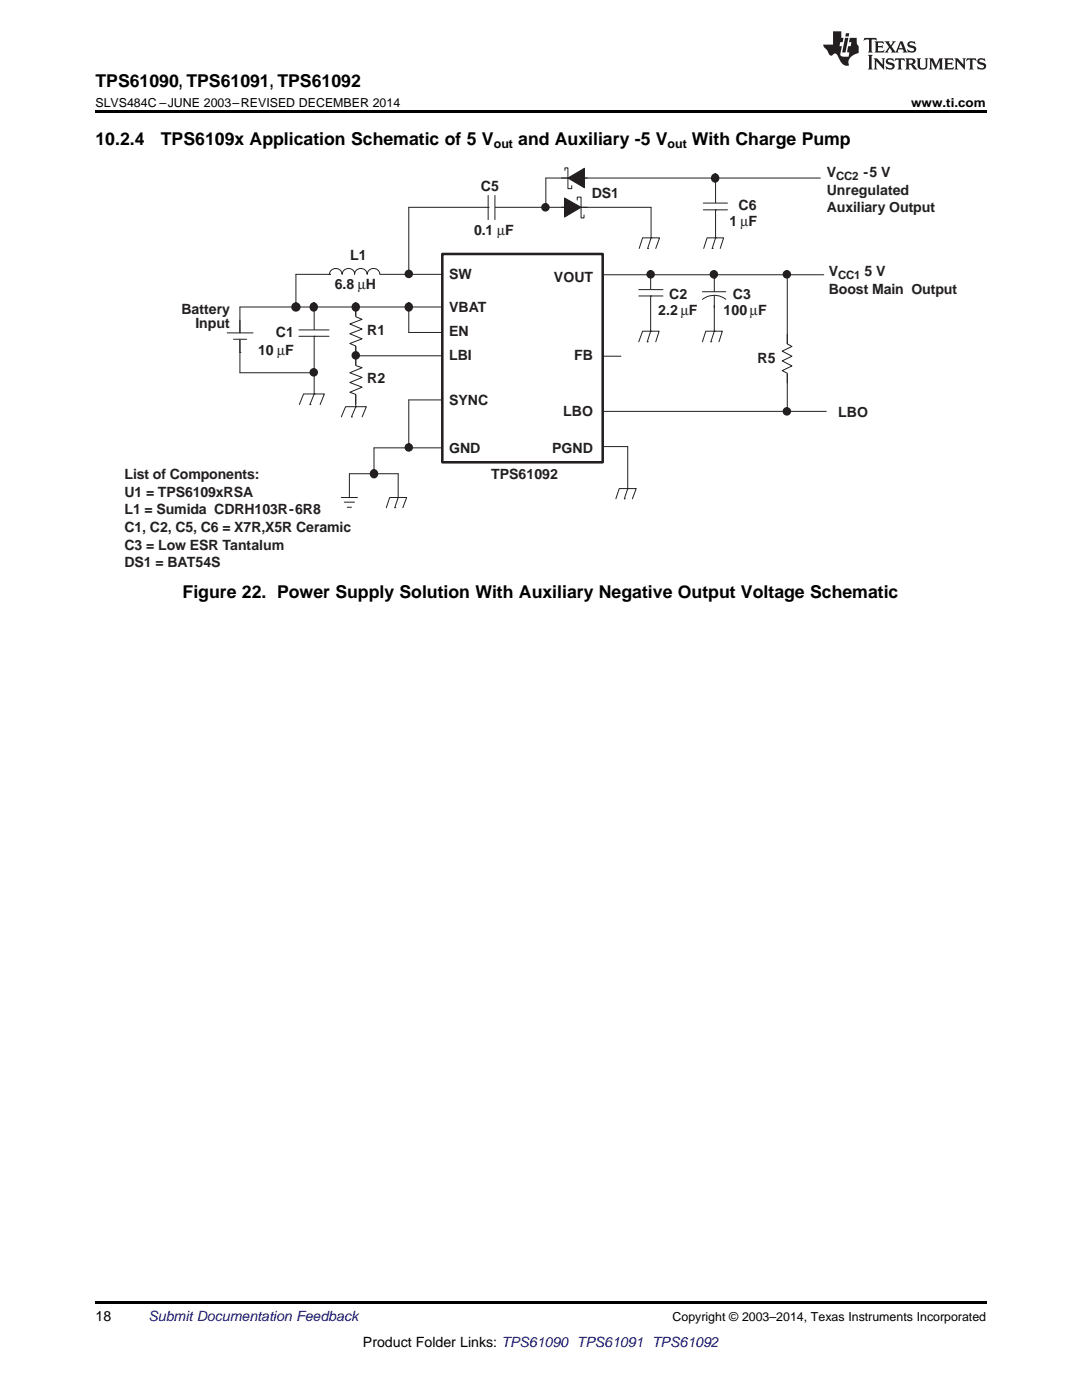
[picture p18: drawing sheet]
<svg xmlns="http://www.w3.org/2000/svg" width="216mm" height="279mm" viewBox="0 0 216 279" stroke-linecap="round" stroke-linejoin="round" font-family="sans-serif">
<defs><g id="words">
<g font-size="3.5">
<text x="19" y="17.3">TPS61090, TPS61091, TPS61092</text>
<text x="19" y="28.9">10.2.4</text>
<text x="32.1" y="28.9">TPS6109x Application Schematic of 5 V</text>
<text x="103.4" y="28.9">and Auxiliary -5 V</text>
<text x="138.1" y="28.9">With Charge Pump</text>
<text x="36.4" y="119.4">Figure 22. Power Supply Solution With Auxiliary Negative Output Voltage Schematic</text>
</g>
<g font-size="2.8" fill="#231f20">
<text x="165" y="35.3">V</text>
<text x="172.3" y="35.3">-5 V</text>
<text x="96" y="38.2">C5</text>
<text x="118.1" y="39.4">DS1</text>
<text x="147.4" y="42">C6</text>
<text x="165" y="38.8">Unregulated</text>
<text x="94.6" y="46.9">0.1 µF</text>
<text x="145.6" y="45.1">1 µF</text>
<text x="165" y="42.3">Auxiliary Output</text>
<text x="69.9" y="51.9">L1</text>
<text x="66.8" y="57.7">6.8 µH</text>
<text x="89.6" y="55.7">SW</text>
<text x="110.5" y="56.3">VOUT</text>
<text x="133.6" y="59.7">C2</text>
<text x="146.3" y="59.7">C3</text>
<text x="165.4" y="58.6">Boost Main Output</text>
<text x="165.4" y="55.1">V</text>
<text x="172.5" y="55.1">5 V</text>
<text x="36.2" y="62.7">Battery</text>
<text x="39" y="65.5">Input</text>
<text x="89.6" y="62.3">VBAT</text>
<text x="131.4" y="62.8">2.2 µF</text>
<text x="144.4" y="62.8">100 µF</text>
<text x="51.5" y="70.8">10 µF</text>
<text x="55.1" y="67.2">C1</text>
<text x="73.3" y="66.8">R1</text>
<text x="89.6" y="71.9">LBI</text>
<text x="89.6" y="67.1">EN</text>
<text x="114.6" y="71.9">FB</text>
<text x="73.3" y="76.5">R2</text>
<text x="151.2" y="72.4">R5</text>
<text x="89.6" y="80.7">SYNC</text>
<text x="112.4" y="83.1">LBO</text>
<text x="167.3" y="83.2">LBO</text>
<text x="24.8" y="95.6">List of Components:</text>
<text x="89.6" y="90.3">GND</text>
<text x="98" y="95.6">TPS61092</text>
<text x="110.2" y="90.3">PGND</text>
<text x="24.8" y="99.2">U1 = TPS6109xRSA</text>
<text x="24.8" y="102.7">L1 = Sumida CDRH103R-6R8</text>
<text x="24.8" y="106.2">C1, C2, C5, C6 = X7R,X5R Ceramic</text>
<text x="24.8" y="109.7">C3 = Low ESR Tantalum</text>
<text x="24.8" y="113.3">DS1 = BAT54S</text>
</g>
<g font-size="2.8">
<text x="19" y="263.6">18</text>
<text x="72.4" y="268.9">Product Folder Links: TPS61090 TPS61091 TPS61092</text>
</g>
<text font-size="2.8" fill="#0000c8" x="29.6" y="263.6">Submit Documentation Feedback</text>
<g font-size="2.5">
<text x="19" y="21.4">SLVS484C –JUNE 2003–REVISED DECEMBER 2014</text>
<text x="181.8" y="21.4">www.ti.com</text>
<text x="98.5" y="29.6">out</text>
<text x="133.2" y="29.6">out</text>
<text x="134.2" y="263.6">Copyright © 2003–2014, Texas Instruments Incorporated</text>
</g>
<g font-size="2.3" fill="#231f20">
<text x="166.8" y="35.9">CC2</text>
<text x="167.3" y="55.7">CC1</text>
</g>
</g></defs>
<path d="M19 259.7h177.8v.5h-177.8z" fill="#000"/>
<path d="M59 54.8h43.2M107.2 54.8h57.2M47.9 61.3h57.1M71 71h22M81.6 79.8h14.2M81.6 66.4h14.2M74.6 89.4h21.2M117.6 89.1h7.7M117.6 82.1h47.3" fill="none" stroke="#231f20" stroke-width=".2"/>
<path d="M88.3 50.7h32v41.6h-32z" fill="#fff"/>
<path d="M88.3 50.7h32v41.6h-32z" fill="none" stroke="#231f20" stroke-width=".51"/>
<path d="M65.7 53.9h10v2h-10z" fill="#fff"/>
<path d="M65.7 54.8h.1M68.2 54.7a1.26 1.26 0 0 0-1.2-1.1 1.26 1.26 0 0 0-1.3 1.2M70.8 54.7a1.26 1.26 0 0 0-1.3-1.1 1.26 1.26 0 0 0-1.2 1.2M73.2 54.7a1.26 1.26 0 0 0-1.3-1.1 1.26 1.26 0 0 0-1.2 1.2M75.8 54.8a1.26 1.26 0 0 0-1.3-1.2 1.26 1.26 0 0 0-1.2 1.2M129.9 41.4h-48.3v13.4M71 61.3v19.9M81.6 79.8v9.6" fill="none" stroke="#231f20" stroke-width=".2"/>
<path d="M69.9 63.2h2.4v5.9h-2.4z" fill="#fff"/>
<path d="M71 61.3v1.9l1.3 .5-2.5 1 2.5 1-2.5 .9 2.5 1-2.5 1 1.2 .5v1.9" fill="none" stroke="#231f20" stroke-width=".2"/>
<path d="M69.9 72.9h2.4v5.8h-2.4z" fill="#fff"/>
<path d="M62.7 61.3v17.3M71 71v2l1.3 .4-2.5 1 2.5 .9-2.5 1 2.5 1-2.5 1 1.2 .4v2M68.1 83.2l.9-2h4.1l-.8 2M70.1 83.2h.1M71 81.2h.1M71 81.2l-.9 2" fill="none" stroke="#231f20" stroke-width=".2"/>
<path d="M60.9 65.8h3.3v1.2h-3.3z" fill="#fff"/>
<path d="M59 54.8v6.5M157.1 54.8v27.3M47.9 74.4h14.8M59.6 65.8h6.1M59.6 67.1h6.1M62.7 67.1h.1M62.7 78.6h.1M62.7 78.6l-.9 2.1M59.7 80.7l.9-2.1h4.1l-.8 2.1M61.8 80.7h.1M74.6 89.4v5.1" fill="none" stroke="#231f20" stroke-width=".2"/>
<path d="M156.2 68.6h1.9v5.9h-1.9z" fill="#fff"/>
<path d="M157.1 66.7v1.9l.9 .5-1.9 1 1.9 1-1.9 .9 1.9 1-1.9 1 1 .5v1.9" fill="none" stroke="#231f20" stroke-width=".2"/>
<circle cx="157" cy="82.1" r=".68" fill="#231f20"/>
<circle cx="157" cy="82.1" r=".68" fill="none" stroke="#231f20" stroke-width=".34"/>
<circle cx="157.1" cy="82.1" r=".17" fill="#231f20"/>
<path d="M129.8 54.8v11.3" fill="none" stroke="#231f20" stroke-width=".2"/>
<path d="M128.5 57.8h2.6v1.3h-2.6z" fill="#fff"/>
<path d="M127.5 57.8h4.8M127.5 59.1h4.8M129.8 59.1h.1" fill="none" stroke="#231f20" stroke-width=".2"/>
<circle cx="129.8" cy="54.8" r=".68" fill="#231f20"/>
<circle cx="129.8" cy="54.8" r=".68" fill="none" stroke="#231f20" stroke-width=".34"/>
<circle cx="129.8" cy="54.8" r=".17" fill="#231f20"/>
<path d="M142.5 54.8v11.3" fill="none" stroke="#231f20" stroke-width=".2"/>
<circle cx="142.4" cy="54.8" r=".68" fill="#231f20"/>
<circle cx="142.4" cy="54.8" r=".68" fill="none" stroke="#231f20" stroke-width=".34"/>
<circle cx="142.5" cy="54.8" r=".17" fill="#231f20"/>
<path d="M140.2 55.7h4.6v5.1h-4.6z" fill="#fff"/>
<g fill="none" stroke="#231f20" stroke-width=".2">
<path d="M140.2 58.2h4.6M142.5 55.5h.1M142.5 55.5v2.7M142.5 59v2.4M144.8 59.7a3.8 3.8 0 0 0-4.6 0M127.5 68.2l.7-2.1h3.3l-.7 2.1M129.2 68.2h.1M129.8 66.1h.1M129.8 66.1l-.6 2.1M140.2 68.2l.6-2.1h3.3l-.6 2.1M141.9 68.2h.1M142.5 66.1h.1"/>
<path d="M142.5 66.1l-.6 2.1M68.1 99.3h3.2M69.7 99.3h.1M69.7 99.3v-4.8h9.8v4.8l-.7 2M79.5 99.3h.1M122.9 99.5l.7-2h3.4l-.8 2M124.6 99.5h.1M125.3 97.5h.1M125.3 89.1v8.4l-.7 2M68.7 100.2h2M69.3 101.2h.8M77.1 101.3l.7-2h3.3l-.7 2"/>
<path d="M78.8 101.3h.1"/>
</g>
<path d="M97.5 40h1.3v2.6h-1.3z" fill="#fff"/>
<path d="M97.4 39v4.8M98.8 39v4.8M108.9 35.5v5.9M112 35.5h5.2M112.7 34v-.5h.6v4.1h.8v-.5M97.4 41.4h.1" fill="none" stroke="#231f20" stroke-width=".2"/>
<path d="M113.3 35.5l3.3-1.9v3.9z" fill="#231f20"/>
<path d="M113.3 35.5l3.3-1.9v3.9zM115.2 39.9v-.6h.7v4.2h.6v-.6M112 41.4h5.2" fill="none" stroke="#231f20" stroke-width=".2"/>
<path d="M112.6 39.5l3.3 1.9-3.3 1.9z" fill="#231f20"/>
<path d="M108.9 35.5h54.8M112.6 39.5l3.3 1.9-3.3 1.9z" fill="none" stroke="#231f20" stroke-width=".2"/>
<circle cx="108.8" cy="41.4" r=".68" fill="#231f20"/>
<circle cx="108.8" cy="41.4" r=".68" fill="none" stroke="#231f20" stroke-width=".34"/>
<circle cx="108.9" cy="41.4" r=".17" fill="#231f20"/>
<path d="M142.8 35.5v12M129.9 41.4v6.1" fill="none" stroke="#231f20" stroke-width=".2"/>
<path d="M141.3 40.5h2.7v1.3h-2.7z" fill="#fff"/>
<path d="M140.3 40.5h4.9M140.3 41.9h4.9M142.8 41.9h.1" fill="none" stroke="#231f20" stroke-width=".2"/>
<circle cx="142.7" cy="35.5" r=".72" fill="#231f20"/>
<circle cx="142.7" cy="35.5" r=".72" fill="none" stroke="#231f20" stroke-width=".34"/>
<circle cx="142.8" cy="35.5" r=".17" fill="#231f20"/>
<circle cx="81.6" cy="54.7" r=".68" fill="#231f20"/>
<circle cx="81.6" cy="54.7" r=".68" fill="none" stroke="#231f20" stroke-width=".34"/>
<circle cx="81.6" cy="54.8" r=".17" fill="#231f20"/>
<circle cx="59" cy="61.3" r=".76" fill="#231f20"/>
<circle cx="59" cy="61.3" r=".76" fill="none" stroke="#231f20" stroke-width=".34"/>
<circle cx="59" cy="61.3" r=".17" fill="#231f20"/>
<circle cx="62.6" cy="61.2" r=".72" fill="#231f20"/>
<circle cx="62.6" cy="61.2" r=".72" fill="none" stroke="#231f20" stroke-width=".34"/>
<circle cx="62.7" cy="61.3" r=".17" fill="#231f20"/>
<circle cx="70.9" cy="61.2" r=".72" fill="#231f20"/>
<circle cx="70.9" cy="61.2" r=".72" fill="none" stroke="#231f20" stroke-width=".34"/>
<circle cx="71" cy="61.3" r=".17" fill="#231f20"/>
<circle cx="71" cy="70.9" r=".68" fill="#231f20"/>
<circle cx="71" cy="70.9" r=".68" fill="none" stroke="#231f20" stroke-width=".34"/>
<circle cx="71" cy="71" r=".17" fill="#231f20"/>
<circle cx="62.6" cy="74.3" r=".68" fill="#231f20"/>
<circle cx="62.6" cy="74.3" r=".68" fill="none" stroke="#231f20" stroke-width=".34"/>
<circle cx="62.7" cy="74.4" r=".17" fill="#231f20"/>
<circle cx="81.6" cy="61.2" r=".72" fill="#231f20"/>
<circle cx="81.6" cy="61.2" r=".72" fill="none" stroke="#231f20" stroke-width=".34"/>
<circle cx="81.6" cy="61.3" r=".17" fill="#231f20"/>
<circle cx="81.6" cy="89.3" r=".68" fill="#231f20"/>
<circle cx="81.6" cy="89.3" r=".68" fill="none" stroke="#231f20" stroke-width=".34"/>
<circle cx="81.6" cy="89.4" r=".17" fill="#231f20"/>
<circle cx="74.6" cy="94.5" r=".72" fill="#231f20"/>
<circle cx="74.6" cy="94.5" r=".72" fill="none" stroke="#231f20" stroke-width=".34"/>
<circle cx="74.6" cy="94.5" r=".17" fill="#231f20"/>
<path d="M47.9 61.3v13.1" fill="none" stroke="#231f20" stroke-width=".2"/>
<path d="M45.3 66.4h5.3v1.3h-5.3z" fill="#fff"/>
<path d="M45.3 66.4h5.2M46.6 67.7h2.6M47.9 70.3h.1M47.9 63.9v2.5M47.9 67.7v2.6" fill="none" stroke="#231f20" stroke-width=".2"/>
<circle cx="157" cy="54.8" r=".68" fill="#231f20"/>
<circle cx="157" cy="54.8" r=".68" fill="none" stroke="#231f20" stroke-width=".34"/>
<circle cx="157.1" cy="54.8" r=".17" fill="#231f20"/>
<path d="M127.5 49.6l.7-2.1h3.4l-.8 2.1M129.2 49.6h.1M129.9 47.5h.1M129.9 47.5l-.7 2.1M140.4 49.6l.7-2.1h3.3l-.7 2.1M142.1 49.6h.1M142.8 47.5h.1M142.8 47.5l-.7 2.1M81.6 61.3v5.1M120.3 71.1h3.6" fill="none" stroke="#231f20" stroke-width=".2"/>
<path d="M19 22h177.8v.5h-177.8z" fill="#000"/>
<g fill="#231f20">
<path d="M172.5 7.6l-.1 .5 .4-.2h.6v.1v2.1l-.2 .4h.9l-.2-.4v-2.1l.1-.1h.5l.5 .2-.2-.5zM174.5 8.3l.2 .3v1.5l-.2 .4h1.8l.2-.6a1.04 1.04 0 0 1-1.3 .2v-.7h.6l.3 .2v-.6l-.3 .2h-.6v-.6l.8-.1 .4 .3-.2-.5zM176.5 8.3l.9 1.1-.9 1.1h.8l-.2-.2 .4-.7 .5 .7-.2 .2h1.5l-.2-.2 .2-.4h.9l.1 .4-.2 .2h1l-.3-.3-.7-1.9h-.5l-.9 2-.8-1 .9-1h-.8l.1 .3-.4 .5-.3-.6 .1-.2zM179.7 8.6l.4 1h-.7zM181.3 8.4a.63 .63 0 0 0-.2 .7 .63 .63 0 0 0 .6 .4l.6 .2 .1 .2a.75 .75 0 0 1-.7 .4 .75 .75 0 0 1-.6-.5l.1 .7 .1-.1a1.11 1.11 0 0 0 1.5-.6 1.13 1.13 0 0 0-1.2-.8l-.1-.4a1.04 1.04 0 0 1 1.2 .2l-.2-.5-.2 .1-.4-.2zM173.2 10.9l.2 .4v2.2l-.2 .4h1l-.3-.4v-2.2l.3-.4zM174.3 11.6l.3 .4v1.5l-.3 .4h.8l-.2-.4v-1.3l1.5 1.7v-1.9l.2-.4h-.7l.2 .4v.9l-1.1-1.3zM177 11.8a.62 .62 0 0 0-.2 .7 .62 .62 0 0 0 .6 .4l.6 .1 .1 .3a.76 .76 0 0 1-.7 .3 .76 .76 0 0 1-.7-.4l.2 .7 .1-.1a1.11 1.11 0 0 0 1.5-.6 1.13 1.13 0 0 0-1.2-.8l-.1-.4a1.04 1.04 0 0 1 1.2 .2l-.2-.6-.2 .1-.5-.1zM178.7 11.6l-.2 .6a.61 .61 0 0 1 .8-.3v1.6l-.2 .4h.9l-.2-.4v-1.6a.63 .63 0 0 1 .7 .3l-.1-.6zM180.6 11.6l.3 .4v1.5l-.3 .4h1l-.2-.2-.1-.8 .6 .2a.76 .76 0 0 0 1.2 .7l-1-1a.58 .58 0 0 0 .6-.5 .58 .58 0 0 0-.5-.6zM181.4 11.9h.1a.45 .45 0 0 1 .5 .1 .45 .45 0 0 1 .1 .5l-.8 .2zM182.9 11.6l.2 .2a2.17 2.17 0 0 0 .3 1.9 .99 .99 0 0 0 1.6-.6v-1.1l.2-.4h-.7l.2 .2a1.92 1.92 0 0 1-.2 1.8 .6 .6 0 0 1-.9-.5v-1.1l.2-.4zM185.4 11.6l.2 .4v1.5l-.2 .4h.7l-.2-.4v-1.4l.8 1.8 .8-1.8v1.4l-.2 .4h.9l-.2-.4v-1.5l.2-.4h-.8l-.6 1.5-.6-1.5zM188.4 11.6l.2 .4v1.5l-.2 .4h1.8l.1-.6a1.04 1.04 0 0 1-1.2 .1v-.6h.5l.4 .2v-.6l-.4 .2h-.5v-.7h.8l.3 .3-.1-.6zM190.5 11.6l.2 .4v1.5l-.2 .4h.7l-.2-.4v-1.3l1.5 1.7v-1.9l.2-.4h-.7l.2 .4v.9l-1.1-1.3zM192.9 11.6l-.1 .6a.61 .61 0 0 1 .7-.3l.1 1.6-.3 .4h1l-.3-.4 .1-1.6a.63 .63 0 0 1 .7 .3l-.1-.6zM195.2 11.8a.62 .62 0 0 0-.2 .7 .62 .62 0 0 0 .6 .4l.6 .1 .1 .3a.76 .76 0 0 1-.7 .3 .76 .76 0 0 1-.6-.4l.1 .7 .1-.1a1.11 1.11 0 0 0 1.6-.6 1.13 1.13 0 0 0-1.3-.8l-.1-.4a1.04 1.04 0 0 1 1.2 .2l-.1-.6-.2 .1-.5-.1z"/>
<path d="M166.2 6.3v2.6h-1.9v.4l.8 .9a.91 .91 0 0 0 1 .8 .56 .56 0 0 1 .5-.3 .56 .56 0 0 1 .5 .3l.4 .8a1.53 1.53 0 0 0 1.9 1.2 1.54 1.54 0 0 1 1-2.1l.9-.3v-1.4a1.52 1.52 0 0 1-.4-1.6h-1.3l-.2 .8h.5l-.2 .8h-.5l-.1 1v.2l.4 .1-.2 .8a1.93 1.93 0 0 1-1.6-.3l.3-1.8h-.5l.2-.8h.4l.2-.8h-.4v-1.3zM168.6 7.6l-.6 2.9h.7l.6-2.9zM168.8 6.6l-.1 .7h.6l.2-.7z"/>
</g>
<use href="#words"/>
</svg>
